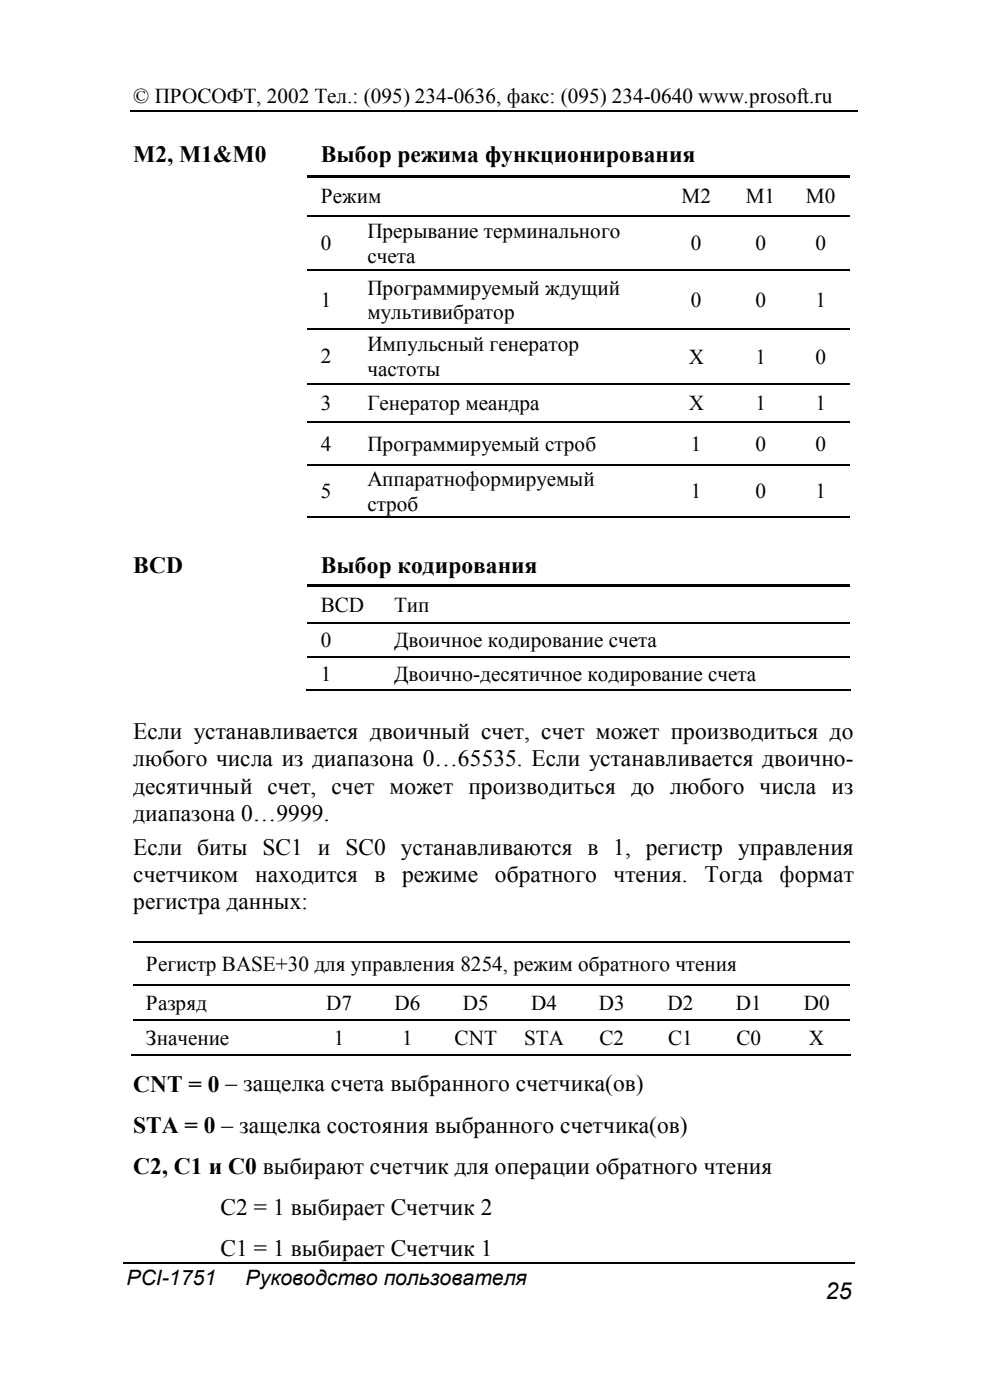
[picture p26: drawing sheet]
<svg xmlns="http://www.w3.org/2000/svg" width="149mm" height="210mm" viewBox="0 0 149 210" stroke-linecap="round" stroke-linejoin="round" font-family="sans-serif">
<defs><g id="words">
<g font-size="3.5">
<text x="20" y="24.3">M2, M1&amp;M0</text>
<text x="48.1" y="24.3">Выбор режима функционирования</text>
<text x="20" y="86">BCD</text>
<text x="48.1" y="86">Выбор кодирования</text>
<text x="20" y="110.9">Если устанавливается двоичный счет, счет может производиться до</text>
<text x="20" y="119">десятичный счет, счет может производиться до любого числа из</text>
<text x="20" y="114.9">любого числа из диапазона 0…65535. Если устанавливается двоично-</text>
<text x="20" y="123">диапазона 0…9999.</text>
<text x="20" y="128.2">Если биты SC1 и SC0 устанавливаются в 1, регистр управления</text>
<text x="20" y="136.3">регистра данных:</text>
<text x="20" y="132.2">счетчиком</text>
<text x="38.3" y="132.2">находится</text>
<text x="56.1" y="132.2">в</text>
<text x="60.3" y="132.2">режиме</text>
<text x="74.2" y="132.2">обратного</text>
<text x="92" y="132.2">чтения.</text>
<text x="105.6" y="132.2">Тогда</text>
<text x="116.9" y="132.2">формат</text>
<text x="20" y="163.7">CNT = 0 – защелка счета выбранного счетчика(ов)</text>
<text x="20" y="169.8">STA = 0 – защелка состояния выбранного счетчика(ов)</text>
<text x="20" y="176">C2, C1 и C0 выбирают счетчик для операции обратного чтения</text>
<text x="33.1" y="182.1">C2 = 1 выбирает Счетчик 2</text>
<text x="33.1" y="188.3">C1 = 1 выбирает Счетчик 1</text>
<text x="123.7" y="194.8">25</text>
</g>
<g font-size="3.2">
<text x="20" y="15.4">© ПРОСОФТ, 2002 Тел.: (095) 234-0636, факс: (095) 234-0640 www.prosoft.ru</text>
<text x="48.1" y="30.5">Режим</text>
<text x="55.1" y="35.7">Прерывание терминального</text>
<text x="102.2" y="30.5">M2</text>
<text x="111.8" y="30.5">M1</text>
<text x="120.8" y="30.5">M0</text>
<text x="48.1" y="37.5">0</text>
<text x="55.1" y="39.4">счета</text>
<text x="103.6" y="37.5">0</text>
<text x="113.2" y="37.5">0</text>
<text x="122.3" y="37.5">0</text>
<text x="48.1" y="46">1</text>
<text x="55.1" y="44.2">Программируемый ждущий</text>
<text x="55.1" y="47.9">мультивибратор</text>
<text x="103.6" y="46">0</text>
<text x="113.2" y="46">0</text>
<text x="122.3" y="46">1</text>
<text x="55.1" y="52.7">Импульсный генератор</text>
<text x="48.1" y="54.5">2</text>
<text x="55.1" y="56.3">частоты</text>
<text x="103.3" y="54.5">X</text>
<text x="113.2" y="54.5">1</text>
<text x="122.3" y="54.5">0</text>
<text x="48.1" y="61.5">3</text>
<text x="55.1" y="61.5">Генератор меандра</text>
<text x="103.3" y="61.5">X</text>
<text x="113.2" y="61.5">1</text>
<text x="122.3" y="61.5">1</text>
<text x="48.1" y="67.6">4</text>
<text x="55.1" y="67.6">Программируемый строб</text>
<text x="103.6" y="67.6">1</text>
<text x="113.2" y="67.6">0</text>
<text x="122.3" y="67.6">0</text>
<text x="48.1" y="74.7">5</text>
<text x="55.1" y="76.6">строб</text>
<text x="55.1" y="72.9">Аппаратноформируемый</text>
<text x="103.6" y="74.7">1</text>
<text x="113.2" y="74.7">0</text>
<text x="122.3" y="74.7">1</text>
<text x="48.1" y="91.8">BCD</text>
<text x="59.1" y="91.8">Тип</text>
<text x="48.1" y="97">0</text>
<text x="59.1" y="97">Двоичное кодирование счета</text>
<text x="48.1" y="102">1</text>
<text x="59.1" y="102">Двоично-десятичное кодирование счета</text>
<text x="21.9" y="145.6">Регистр BASE+30 для управления 8254, режим обратного чтения</text>
<text x="21.9" y="151.4">Разряд</text>
<text x="48.9" y="151.4">D7</text>
<text x="59.1" y="151.4">D6</text>
<text x="69.4" y="151.4">D5</text>
<text x="79.6" y="151.4">D4</text>
<text x="89.8" y="151.4">D3</text>
<text x="100.1" y="151.4">D2</text>
<text x="110.3" y="151.4">D1</text>
<text x="120.5" y="151.4">D0</text>
<text x="21.9" y="156.7">Значение</text>
<text x="50" y="156.7">1</text>
<text x="60.3" y="156.7">1</text>
<text x="68.2" y="156.7">CNT</text>
<text x="78.6" y="156.7">STA</text>
<text x="89.9" y="156.7">C2</text>
<text x="100.2" y="156.7">C1</text>
<text x="110.4" y="156.7">C0</text>
<text x="121.3" y="156.7">X</text>
<text x="19" y="192.7">PCI-1751</text>
<text x="36.8" y="192.7">Руководство пользователя</text>
</g>
</g></defs>
<g fill="none" stroke="#000" stroke-width=".17">
<path d="M19.5 16.6h109M46 32.4h81.4M46 40.6h81.4M46 49.4h81.4M46 57.5h81.4M46 63.3h81.4M46 69.7h81.4M46 77.6h81.4M46 93.4h81.4M46 98.5h81.4M45.9 103.5h81.7M19.7 158.2h107.9"/>
<path d="M20 141.3h107.4M20 147.7h107.4M20 153h107.4M18.5 189.4h109.6"/>
</g>
<path d="M46 26.4h81.4M46 87.8h81.4" fill="none" stroke="#000" stroke-width=".34"/>
<use href="#words"/>
</svg>
